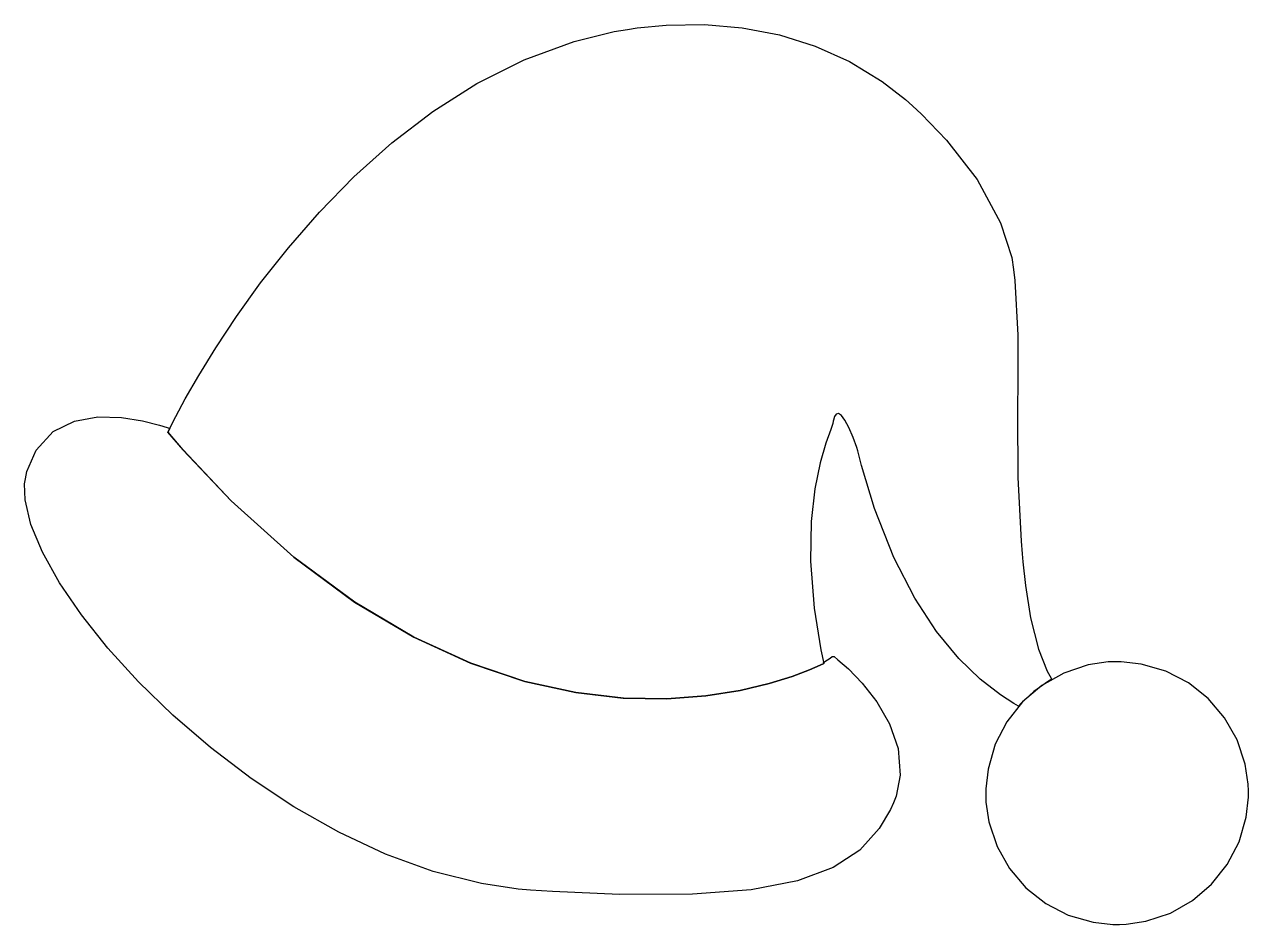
# Model space of a CAD drawing. Extents: x 1.5 to 6.48, y 0.88 to 4.54.
import ezdxf

# ---------------------------------------------------------------- set-up
doc = ezdxf.new("R2010")
doc.units = 0
doc.layers.get('0').update_dxf_attribs({"linetype": 'CONTINUOUS'})

msp = doc.modelspace()

# ---------------------------------------------------------------- linework, layer by layer
at = {"color": 240}
msp.add_lwpolyline([(5.67811, 1.87847), (5.66531, 1.87121), (5.60622, 1.82926), (5.55333, 1.78006), (5.54372, 1.7691), (5.52468, 1.77951), (5.46978, 1.81472), (5.38758, 1.87847), (5.30013, 1.96338), (5.21039, 2.07226), (5.12142, 2.20811), (5.03629, 2.37381), (4.95801, 2.57232), (4.90419, 2.74744), (4.8896, 2.80658), (4.88519, 2.82032), (4.87071, 2.86094), (4.85331, 2.90256), (4.83751, 2.93218), (4.82357, 2.95063), (4.81158, 2.95861), (4.80181, 2.95692), (4.79443, 2.94624), (4.79031, 2.93218), (4.78961, 2.9274), (4.78825, 2.91894), (4.77957, 2.8941), (4.76025, 2.83822), (4.73699, 2.75836), (4.71522, 2.65283), (4.70031, 2.52013), (4.69769, 2.35861), (4.71278, 2.16683), (4.7391, 1.99849), (4.75103, 1.94303), (4.75103, 1.94303), (4.73628, 1.93571), (4.69314, 1.91661), (4.62349, 1.89019), (4.52886, 1.86079), (4.41114, 1.8329), (4.27203, 1.81087), (4.11317, 1.7991), (3.93642, 1.80203), (3.74343, 1.82411), (3.53603, 1.86968), (3.31581, 1.94319), (3.08458, 2.04899), (2.84412, 2.19151), (2.59608, 2.37522), (2.34224, 2.60449), (2.14578, 2.81131), (2.08436, 2.88368), (2.08436, 2.88368), (2.09229, 2.90007), (2.116, 2.94646), (2.15522, 3.01893), (2.20964, 3.1135), (2.27903, 3.22613), (2.36307, 3.35292), (2.46153, 3.48986), (2.57417, 3.63292), (2.70068, 3.77815), (2.84088, 3.9216), (2.99436, 4.05925), (3.16103, 4.18712), (3.34044, 4.30122), (3.53244, 4.39763), (3.73676, 4.47222), (3.89844, 4.51264), (3.95313, 4.52115), (3.99203, 4.52729), (4.10986, 4.53851), (4.26594, 4.54096), (4.41997, 4.52783), (4.57069, 4.49869), (4.71664, 4.45285), (4.8565, 4.38981), (4.98888, 4.30897), (5.08333, 4.23643), (5.11253, 4.20975), (5.1486, 4.17665), (5.25043, 4.07021), (5.37472, 3.91026), (5.47049, 3.734), (5.5165, 3.59326), (5.52289, 3.54514), (5.52886, 3.50037), (5.54101, 3.27826), (5.5401, 3.05507), (5.53961, 3.00971), (5.53907, 2.9579), (5.54113, 2.6984), (5.5536, 2.43946), (5.55832, 2.38786), (5.56131, 2.35568), (5.57156, 2.25928), (5.59179, 2.12864), (5.62468, 2.00131), (5.66043, 1.91081), (5.67606, 1.88265), (5.67626, 1.88243), (5.67785, 1.87901), (5.67811, 1.87847)], close=True, dxfattribs=at)
at = {"color": 7}
for points in [[(5.0344, 1.37641), (5.02263, 1.34912), (4.977, 1.27148), (4.89779, 1.18338), (4.78944, 1.11236), (4.64481, 1.05859), (4.45654, 1.02235), (4.21756, 1.00391), (3.92051, 1.00342), (3.64871, 1.01503), (3.55832, 1.02116), (3.50851, 1.02458), (3.35997, 1.04753), (3.16292, 1.09733), (2.96897, 1.16781), (2.77974, 1.25618), (2.597, 1.35965), (2.42247, 1.47537), (2.25782, 1.60064), (2.10482, 1.73253), (1.96511, 1.86833), (1.8405, 2.00526), (1.73269, 2.14046), (1.64333, 2.27115), (1.57417, 2.39458), (1.52696, 2.50786), (1.50342, 2.60829), (1.50114, 2.67258), (1.50521, 2.69303), (1.51107, 2.72325), (1.5485, 2.81), (1.61789, 2.88596), (1.70464, 2.9285), (1.79997, 2.94493), (1.89507, 2.94271), (1.98128, 2.92925), (2.04969, 2.91194), (2.08132, 2.90207), (2.09169, 2.89828), (2.09039, 2.89594), (2.08436, 2.88368), (2.08436, 2.88368), (2.14572, 2.81131), (2.34207, 2.60449), (2.59581, 2.37522), (2.84375, 2.19151), (3.08415, 2.04899), (3.31538, 1.94319), (3.53554, 1.86968), (3.74306, 1.82411), (3.93604, 1.80203), (4.11285, 1.7991), (4.27175, 1.81087), (4.41092, 1.8329), (4.52869, 1.86079), (4.62337, 1.89019), (4.69314, 1.91661), (4.73622, 1.93571), (4.75103, 1.94303), (4.75103, 1.94303), (4.75103, 1.94303), (4.75, 1.94721), (4.75, 1.94721), (4.75597, 1.95063), (4.77707, 1.96431), (4.78564, 1.97119), (4.78851, 1.97119), (4.79368, 1.97119), (4.80919, 1.95806), (4.85226, 1.92079), (4.90799, 1.86268), (4.96653, 1.78711), (5.01818, 1.69737), (5.05322, 1.59679), (5.06185, 1.48872), (5.04563, 1.40261), (5.0344, 1.37641)], [(5.95415, 0.881619), (5.98101, 0.882107), (6.06153, 0.894422), (6.16114, 0.927354), (6.25087, 0.978244), (6.32861, 1.04492), (6.39236, 1.12516), (6.43989, 1.2168), (6.46918, 1.3176), (6.47857, 1.39849), (6.47814, 1.42535), (6.47765, 1.45226), (6.46533, 1.53276), (6.4324, 1.63237), (6.38151, 1.72211), (6.31483, 1.79986), (6.2346, 1.86361), (6.14296, 1.91114), (6.0421, 1.94043), (5.96121, 1.94982), (5.93435, 1.94933), (5.90744, 1.94889), (5.82699, 1.93658), (5.72738, 1.90365), (5.63764, 1.85275), (5.5599, 1.78608), (5.49615, 1.70583), (5.44862, 1.61421), (5.41932, 1.51335), (5.40994, 1.43246), (5.41043, 1.40554), (5.41086, 1.37869), (5.42318, 1.29818), (5.45611, 1.19846), (5.507, 1.10862), (5.57368, 1.03071), (5.65392, 0.96696), (5.74556, 0.919379), (5.84636, 0.890246), (5.92725, 0.881076), (5.95415, 0.881619)]]:
    msp.add_lwpolyline(points, close=True, dxfattribs=at)

doc.saveas('drawing.dxf')
